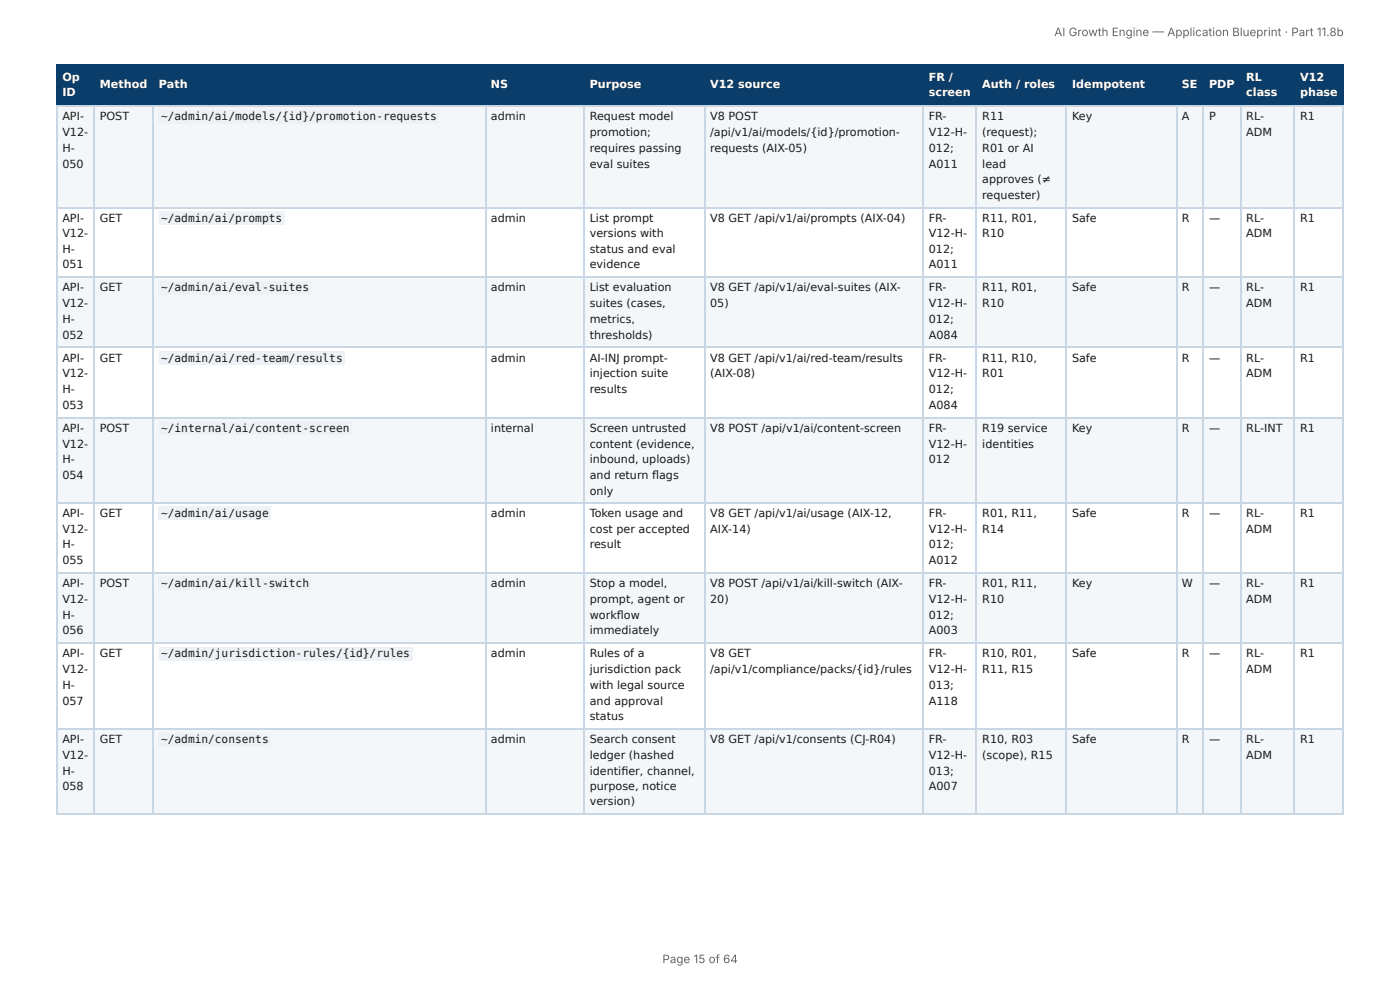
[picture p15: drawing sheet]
<svg xmlns="http://www.w3.org/2000/svg" width="297mm" height="210mm" viewBox="0 0 297 210" stroke-linecap="round" stroke-linejoin="round" font-family="sans-serif">
<defs><g id="words">
<g font-size="2.5" fill="#666">
<text x="223.9" y="7.7">AI Growth Engine — Application Blueprint · Part 11.8b</text>
<text x="140.7" y="204.5">Page 15 of 64</text>
</g>
<g font-size="2.4" fill="#fff">
<text x="13.2" y="17.1">Op</text>
<text x="197.3" y="17.1">FR /</text>
<text x="264.7" y="17.1">RL</text>
<text x="276.1" y="17.1">V12</text>
<text x="13.2" y="20.4">ID</text>
<text x="21.2" y="18.7">Method</text>
<text x="33.8" y="18.7">Path</text>
<text x="104.3" y="18.7">NS</text>
<text x="125.3" y="18.7">Purpose</text>
<text x="150.8" y="18.7">V12 source</text>
<text x="197.3" y="20.4">screen</text>
<text x="208.6" y="18.7">Auth / roles</text>
<text x="227.7" y="18.7">Idempotent</text>
<text x="251" y="18.7">SE</text>
<text x="256.8" y="18.7">PDP</text>
<text x="264.7" y="20.4">class</text>
<text x="276.1" y="20.4">phase</text>
</g>
<g font-size="2.4" fill="#1a1a1a">
<text x="13.2" y="25.6">API-</text>
<text x="13.2" y="28.9">V12-</text>
<text x="21.2" y="25.6">POST</text>
<text x="34.2" y="25.6">~/admin/ai/models/{id}/promotion-requests</text>
<text x="104.3" y="25.6">admin</text>
<text x="125.3" y="25.6">Request model</text>
<text x="125.3" y="28.9">promotion;</text>
<text x="150.8" y="25.6">V8 POST</text>
<text x="150.8" y="28.9">/api/v1/ai/models/{id}/promotion-</text>
<text x="197.3" y="25.6">FR-</text>
<text x="197.3" y="28.9">V12-H-</text>
<text x="208.6" y="25.6">R11</text>
<text x="208.6" y="28.9">(request);</text>
<text x="227.7" y="25.6">Key</text>
<text x="251" y="25.6">A</text>
<text x="256.8" y="25.6">P</text>
<text x="264.7" y="25.6">RL-</text>
<text x="264.7" y="28.9">ADM</text>
<text x="276.1" y="25.6">R1</text>
<text x="13.2" y="32.2">H-</text>
<text x="13.2" y="35.6">050</text>
<text x="125.3" y="32.2">requires passing</text>
<text x="125.3" y="35.6">eval suites</text>
<text x="150.8" y="32.2">requests (AIX-05)</text>
<text x="197.3" y="32.2">012;</text>
<text x="197.3" y="35.6">A011</text>
<text x="208.6" y="32.2">R01 or AI</text>
<text x="208.6" y="35.6">lead</text>
<text x="208.6" y="38.9">approves (≠</text>
<text x="13.2" y="47.2">API-</text>
<text x="21.2" y="47.2">GET</text>
<text x="34.2" y="47.2">~/admin/ai/prompts</text>
<text x="104.3" y="47.2">admin</text>
<text x="125.3" y="47.2">List prompt</text>
<text x="150.8" y="47.2">V8 GET /api/v1/ai/prompts (AIX-04)</text>
<text x="197.3" y="47.2">FR-</text>
<text x="208.6" y="42.3">requester)</text>
<text x="208.6" y="47.2">R11, R01,</text>
<text x="227.7" y="47.2">Safe</text>
<text x="251" y="47.2">R</text>
<text x="256.8" y="47.2">—</text>
<text x="264.7" y="47.2">RL-</text>
<text x="276.1" y="47.2">R1</text>
<text x="13.2" y="50.3">V12-</text>
<text x="13.2" y="53.6">H-</text>
<text x="125.3" y="50.3">versions with</text>
<text x="125.3" y="53.6">status and eval</text>
<text x="197.3" y="50.3">V12-H-</text>
<text x="197.3" y="53.6">012;</text>
<text x="208.6" y="50.3">R10</text>
<text x="264.7" y="50.3">ADM</text>
<text x="13.2" y="57">051</text>
<text x="125.3" y="57">evidence</text>
<text x="197.3" y="57">A011</text>
<text x="13.2" y="61.9">API-</text>
<text x="13.2" y="65.2">V12-</text>
<text x="21.2" y="61.9">GET</text>
<text x="34.2" y="61.9">~/admin/ai/eval-suites</text>
<text x="104.3" y="61.9">admin</text>
<text x="125.3" y="61.9">List evaluation</text>
<text x="125.3" y="65.2">suites (cases,</text>
<text x="150.8" y="61.9">V8 GET /api/v1/ai/eval-suites (AIX-</text>
<text x="150.8" y="65.2">05)</text>
<text x="197.3" y="61.9">FR-</text>
<text x="197.3" y="65.2">V12-H-</text>
<text x="208.6" y="61.9">R11, R01,</text>
<text x="208.6" y="65.2">R10</text>
<text x="227.7" y="61.9">Safe</text>
<text x="251" y="61.9">R</text>
<text x="256.8" y="61.9">—</text>
<text x="264.7" y="61.9">RL-</text>
<text x="264.7" y="65.2">ADM</text>
<text x="276.1" y="61.9">R1</text>
<text x="13.2" y="68.6">H-</text>
<text x="13.2" y="71.9">052</text>
<text x="125.3" y="68.6">metrics,</text>
<text x="125.3" y="71.9">thresholds)</text>
<text x="197.3" y="68.6">012;</text>
<text x="197.3" y="71.9">A084</text>
<text x="13.2" y="76.8">API-</text>
<text x="21.2" y="76.8">GET</text>
<text x="34.2" y="76.8">~/admin/ai/red-team/results</text>
<text x="104.3" y="76.8">admin</text>
<text x="125.3" y="76.8">AI-INJ prompt-</text>
<text x="150.8" y="76.8">V8 GET /api/v1/ai/red-team/results</text>
<text x="197.3" y="76.8">FR-</text>
<text x="208.6" y="76.8">R11, R10,</text>
<text x="227.7" y="76.8">Safe</text>
<text x="251" y="76.8">R</text>
<text x="256.8" y="76.8">—</text>
<text x="264.7" y="76.8">RL-</text>
<text x="276.1" y="76.8">R1</text>
<text x="13.2" y="80.1">V12-</text>
<text x="13.2" y="83.5">H-</text>
<text x="125.3" y="80.1">injection suite</text>
<text x="125.3" y="83.5">results</text>
<text x="150.8" y="80.1">(AIX-08)</text>
<text x="197.3" y="80.1">V12-H-</text>
<text x="197.3" y="83.5">012;</text>
<text x="208.6" y="80.1">R01</text>
<text x="264.7" y="80.1">ADM</text>
<text x="13.2" y="86.8">053</text>
<text x="197.3" y="86.8">A084</text>
<text x="13.2" y="91.7">API-</text>
<text x="13.2" y="95.1">V12-</text>
<text x="21.2" y="91.7">POST</text>
<text x="34.2" y="91.7">~/internal/ai/content-screen</text>
<text x="104.3" y="91.7">internal</text>
<text x="125.3" y="91.7">Screen untrusted</text>
<text x="125.3" y="95.1">content (evidence,</text>
<text x="150.8" y="91.7">V8 POST /api/v1/ai/content-screen</text>
<text x="197.3" y="91.7">FR-</text>
<text x="197.3" y="95.1">V12-H-</text>
<text x="208.6" y="91.7">R19 service</text>
<text x="208.6" y="95.1">identities</text>
<text x="227.7" y="91.7">Key</text>
<text x="251" y="91.7">R</text>
<text x="256.8" y="91.7">—</text>
<text x="264.7" y="91.7">RL-INT</text>
<text x="276.1" y="91.7">R1</text>
<text x="13.2" y="98.4">H-</text>
<text x="13.2" y="101.7">054</text>
<text x="125.3" y="98.4">inbound, uploads)</text>
<text x="125.3" y="101.7">and return fl ags</text>
<text x="197.3" y="98.4">012</text>
<text x="125.3" y="105.1">only</text>
<text x="13.2" y="109.8">API-</text>
<text x="13.2" y="113.1">V12-</text>
<text x="21.2" y="109.8">GET</text>
<text x="34.2" y="109.8">~/admin/ai/usage</text>
<text x="104.3" y="109.8">admin</text>
<text x="125.3" y="109.8">Token usage and</text>
<text x="125.3" y="113.1">cost per accepted</text>
<text x="150.8" y="109.8">V8 GET /api/v1/ai/usage (AIX-12,</text>
<text x="150.8" y="113.1">AIX-14)</text>
<text x="197.3" y="109.8">FR-</text>
<text x="197.3" y="113.1">V12-H-</text>
<text x="208.6" y="109.8">R01, R11,</text>
<text x="208.6" y="113.1">R14</text>
<text x="227.7" y="109.8">Safe</text>
<text x="251" y="109.8">R</text>
<text x="256.8" y="109.8">—</text>
<text x="264.7" y="109.8">RL-</text>
<text x="264.7" y="113.1">ADM</text>
<text x="276.1" y="109.8">R1</text>
<text x="13.2" y="116.4">H-</text>
<text x="13.2" y="119.8">055</text>
<text x="125.3" y="116.4">result</text>
<text x="197.3" y="116.4">012;</text>
<text x="197.3" y="119.8">A012</text>
<text x="13.2" y="124.7">API-</text>
<text x="21.2" y="124.7">POST</text>
<text x="34.2" y="124.7">~/admin/ai/kill-switch</text>
<text x="104.3" y="124.7">admin</text>
<text x="125.3" y="124.7">Stop a model,</text>
<text x="150.8" y="124.7">V8 POST /api/v1/ai/kill-switch (AIX-</text>
<text x="197.3" y="124.7">FR-</text>
<text x="208.6" y="124.7">R01, R11,</text>
<text x="227.7" y="124.7">Key</text>
<text x="251" y="124.7">W</text>
<text x="256.8" y="124.7">—</text>
<text x="264.7" y="124.7">RL-</text>
<text x="276.1" y="124.7">R1</text>
<text x="13.2" y="128">V12-</text>
<text x="13.2" y="131.4">H-</text>
<text x="125.3" y="128">prompt, agent or</text>
<text x="125.3" y="131.4">workfl ow</text>
<text x="150.8" y="128">20)</text>
<text x="197.3" y="128">V12-H-</text>
<text x="197.3" y="131.4">012;</text>
<text x="208.6" y="128">R10</text>
<text x="264.7" y="128">ADM</text>
<text x="13.2" y="134.7">056</text>
<text x="125.3" y="134.7">immediately</text>
<text x="197.3" y="134.7">A003</text>
<text x="13.2" y="139.6">API-</text>
<text x="13.2" y="142.9">V12-</text>
<text x="21.2" y="139.6">GET</text>
<text x="34.2" y="139.6">~/admin/jurisdiction-rules/{id}/rules</text>
<text x="104.3" y="139.6">admin</text>
<text x="125.3" y="139.6">Rules of a</text>
<text x="125.3" y="142.9">jurisdiction pack</text>
<text x="150.8" y="139.6">V8 GET</text>
<text x="150.8" y="142.9">/api/v1/compliance/packs/{id}/rules</text>
<text x="197.3" y="139.6">FR-</text>
<text x="197.3" y="142.9">V12-H-</text>
<text x="208.6" y="139.6">R10, R01,</text>
<text x="208.6" y="142.9">R11, R15</text>
<text x="227.7" y="139.6">Safe</text>
<text x="251" y="139.6">R</text>
<text x="256.8" y="139.6">—</text>
<text x="264.7" y="139.6">RL-</text>
<text x="264.7" y="142.9">ADM</text>
<text x="276.1" y="139.6">R1</text>
<text x="13.2" y="146.3">H-</text>
<text x="13.2" y="149.6">057</text>
<text x="125.3" y="146.3">with legal source</text>
<text x="125.3" y="149.6">and approval</text>
<text x="197.3" y="146.3">013;</text>
<text x="197.3" y="149.6">A118</text>
<text x="125.3" y="153">status</text>
<text x="13.2" y="157.9">API-</text>
<text x="13.2" y="161.2">V12-</text>
<text x="21.2" y="157.9">GET</text>
<text x="34.2" y="157.9">~/admin/consents</text>
<text x="104.3" y="157.9">admin</text>
<text x="125.3" y="157.9">Search consent</text>
<text x="125.3" y="161.2">ledger (hashed</text>
<text x="150.8" y="157.9">V8 GET /api/v1/consents (CJ-R04)</text>
<text x="197.3" y="157.9">FR-</text>
<text x="197.3" y="161.2">V12-H-</text>
<text x="208.6" y="157.9">R10, R03</text>
<text x="208.6" y="161.2">(scope), R15</text>
<text x="227.7" y="157.9">Safe</text>
<text x="251" y="157.9">R</text>
<text x="256.8" y="157.9">—</text>
<text x="264.7" y="157.9">RL-</text>
<text x="264.7" y="161.2">ADM</text>
<text x="276.1" y="157.9">R1</text>
<text x="13.2" y="164.6">H-</text>
<text x="13.2" y="167.7">058</text>
<text x="125.3" y="164.6">identifi er, channel,</text>
<text x="125.3" y="167.7">purpose, notice</text>
<text x="197.3" y="164.6">013;</text>
<text x="197.3" y="167.7">A007</text>
<text x="125.3" y="171">version)</text>
</g>
</g></defs>
<g fill="#0b3d6b">
<path d="M12.1 14h7.8v8.4h-7.8z"/>
<path d="M19.9 14h12.7v8.4h-12.7z"/>
<path d="M32.6 14h70.4v8.4h-70.4z"/>
<path d="M103 14h20.9v8.4h-20.9z"/>
<path d="M123.9 14h25.7v8.4h-25.7z"/>
<path d="M149.6 14h46.5v8.4h-46.5z"/>
<path d="M196.1 14h11.4v8.4h-11.4z"/>
<path d="M207.5 14h18.9v8.4h-18.9z"/>
<path d="M226.4 14h23.4v8.4h-23.4z"/>
<path d="M249.8 14h5.8v8.4h-5.8z"/>
<path d="M255.6 14h7.8v8.4h-7.8z"/>
<path d="M263.4 14h11.6v8.4h-11.6z"/>
<path d="M275 14h10.4v8.4h-10.4z"/>
</g>
<g fill="#f4f7fa">
<path d="M12.1 22.4h7.8v21.7h-7.8z"/>
<path d="M19.9 22.4h12.7v21.7h-12.7z"/>
<path d="M32.6 22.4h70.4v21.7h-70.4z"/>
<path d="M103 22.4h20.9v21.7h-20.9z"/>
<path d="M123.9 22.4h25.7v21.7h-25.7z"/>
<path d="M149.6 22.4h46.5v21.7h-46.5z"/>
<path d="M196.1 22.4h11.4v21.7h-11.4z"/>
<path d="M207.5 22.4h18.9v21.7h-18.9z"/>
<path d="M226.4 22.4h23.4v21.7h-23.4z"/>
<path d="M249.8 22.4h5.8v21.7h-5.8z"/>
<path d="M255.6 22.4h7.8v21.7h-7.8z"/>
<path d="M263.4 22.4h11.6v21.7h-11.6z"/>
<path d="M275 22.4h10.4v21.7h-10.4z"/>
<path d="M12.1 59h7.8v14.9h-7.8z"/>
<path d="M19.9 59h12.7v14.9h-12.7z"/>
<path d="M32.6 59h70.4v14.9h-70.4z"/>
<path d="M103 59h20.9v14.9h-20.9z"/>
<path d="M123.9 59h25.7v14.9h-25.7z"/>
<path d="M149.6 59h46.5v14.9h-46.5z"/>
<path d="M196.1 59h11.4v14.9h-11.4z"/>
<path d="M207.5 59h18.9v14.9h-18.9z"/>
<path d="M226.4 59h23.4v14.9h-23.4z"/>
<path d="M249.8 59h5.8v14.9h-5.8z"/>
<path d="M255.6 59h7.8v14.9h-7.8z"/>
<path d="M263.4 59h11.6v14.9h-11.6z"/>
<path d="M275 59h10.4v14.9h-10.4z"/>
<path d="M12.1 88.6h7.8v18.3h-7.8z"/>
<path d="M19.9 88.6h12.7v18.3h-12.7z"/>
<path d="M32.6 88.6h70.4v18.3h-70.4z"/>
<path d="M103 88.6h20.9v18.3h-20.9z"/>
<path d="M123.9 88.6h25.7v18.3h-25.7z"/>
<path d="M149.6 88.6h46.5v18.3h-46.5z"/>
<path d="M196.1 88.6h11.4v18.3h-11.4z"/>
<path d="M207.5 88.6h18.9v18.3h-18.9z"/>
<path d="M226.4 88.6h23.4v18.3h-23.4z"/>
<path d="M249.8 88.6h5.8v18.3h-5.8z"/>
<path d="M255.6 88.6h7.8v18.3h-7.8z"/>
<path d="M263.4 88.6h11.6v18.3h-11.6z"/>
<path d="M275 88.6h10.4v18.3h-10.4z"/>
<path d="M12.1 121.8h7.8v14.7h-7.8z"/>
<path d="M19.9 121.8h12.7v14.7h-12.7z"/>
<path d="M32.6 121.8h70.4v14.7h-70.4z"/>
<path d="M103 121.8h20.9v14.7h-20.9z"/>
<path d="M123.9 121.8h25.7v14.7h-25.7z"/>
<path d="M149.6 121.8h46.5v14.7h-46.5z"/>
<path d="M196.1 121.8h11.4v14.7h-11.4z"/>
<path d="M207.5 121.8h18.9v14.7h-18.9z"/>
<path d="M226.4 121.8h23.4v14.7h-23.4z"/>
<path d="M249.8 121.8h5.8v14.7h-5.8z"/>
<path d="M255.6 121.8h7.8v14.7h-7.8z"/>
<path d="M263.4 121.8h11.6v14.7h-11.6z"/>
<path d="M275 121.8h10.4v14.7h-10.4z"/>
<path d="M12.1 154.8h7.8v18.2h-7.8z"/>
<path d="M19.9 154.8h12.7v18.2h-12.7z"/>
<path d="M32.6 154.8h70.4v18.2h-70.4z"/>
<path d="M103 154.8h20.9v18.2h-20.9z"/>
<path d="M123.9 154.8h25.7v18.2h-25.7z"/>
<path d="M149.6 154.8h46.5v18.2h-46.5z"/>
<path d="M196.1 154.8h11.4v18.2h-11.4z"/>
<path d="M207.5 154.8h18.9v18.2h-18.9z"/>
<path d="M226.4 154.8h23.4v18.2h-23.4z"/>
<path d="M249.8 154.8h5.8v18.2h-5.8z"/>
<path d="M255.6 154.8h7.8v18.2h-7.8z"/>
<path d="M263.4 154.8h11.6v18.2h-11.6z"/>
<path d="M275 154.8h10.4v18.2h-10.4z"/>
</g>
<g fill="none" stroke="#0b3d6b" stroke-width=".22">
<path d="M11.9 13.9h273.5M12 13.8v8.9M20 13.8v8.9M32.5 13.8v8.9M103.1 13.8v8.9M124.1 13.8v8.9M149.7 13.8v8.9M196 13.8v8.9M207.4 13.8v8.9M226.5 13.8v8.9M249.9 13.8v8.9M255.5 13.8v8.9"/>
<path d="M263.5 13.8v8.9M274.8 13.8v8.9M11.9 22.6h273.5"/>
</g>
<path d="M285.3 13.8v8.9" fill="none" stroke="#0b3d6b" stroke-width=".21"/>
<g fill="none" stroke="#c9d6e3" stroke-width=".22">
<path d="M11.9 22.6h273.5M12 22.7v150.3M20 22.7v150.3M32.5 22.7v150.3M103.1 22.7v150.3M124.1 22.7v150.3M149.7 22.7v150.3M196 22.7v150.3M207.4 22.7v150.3M226.5 22.7v150.3M249.9 22.7v150.3M255.5 22.7v150.3"/>
<path d="M263.5 22.7v150.3M274.8 22.7v150.3M11.9 44.2h273.5M11.9 58.9h273.5M11.9 73.8h273.5M11.9 88.7h273.5M11.9 106.8h273.5M11.9 121.7h273.5M11.9 136.6h273.5M11.9 154.9h273.5M11.9 172.9h273.5"/>
</g>
<path d="M285.3 22.7v150.3" fill="none" stroke="#c9d6e3" stroke-width=".21"/>
<g fill="#eef2f6">
<path d="M33.7 23.3h59.5v2.9h-59.5z"/>
<path d="M33.7 44.9h26.8v2.9h-26.8z"/>
<path d="M33.7 59.6h32.3v2.9h-32.3z"/>
<path d="M33.7 74.6h39.5v2.9h-39.5z"/>
<path d="M33.7 89.5h41v2.9h-41z"/>
<path d="M33.7 107.5h23.9v2.9h-23.9z"/>
<path d="M33.7 122.5h32.3v2.8h-32.3z"/>
<path d="M33.7 137.4h53.9v2.9h-53.9z"/>
<path d="M33.7 155.6h23.9v2.9h-23.9z"/>
</g>
<use href="#words"/>
</svg>
